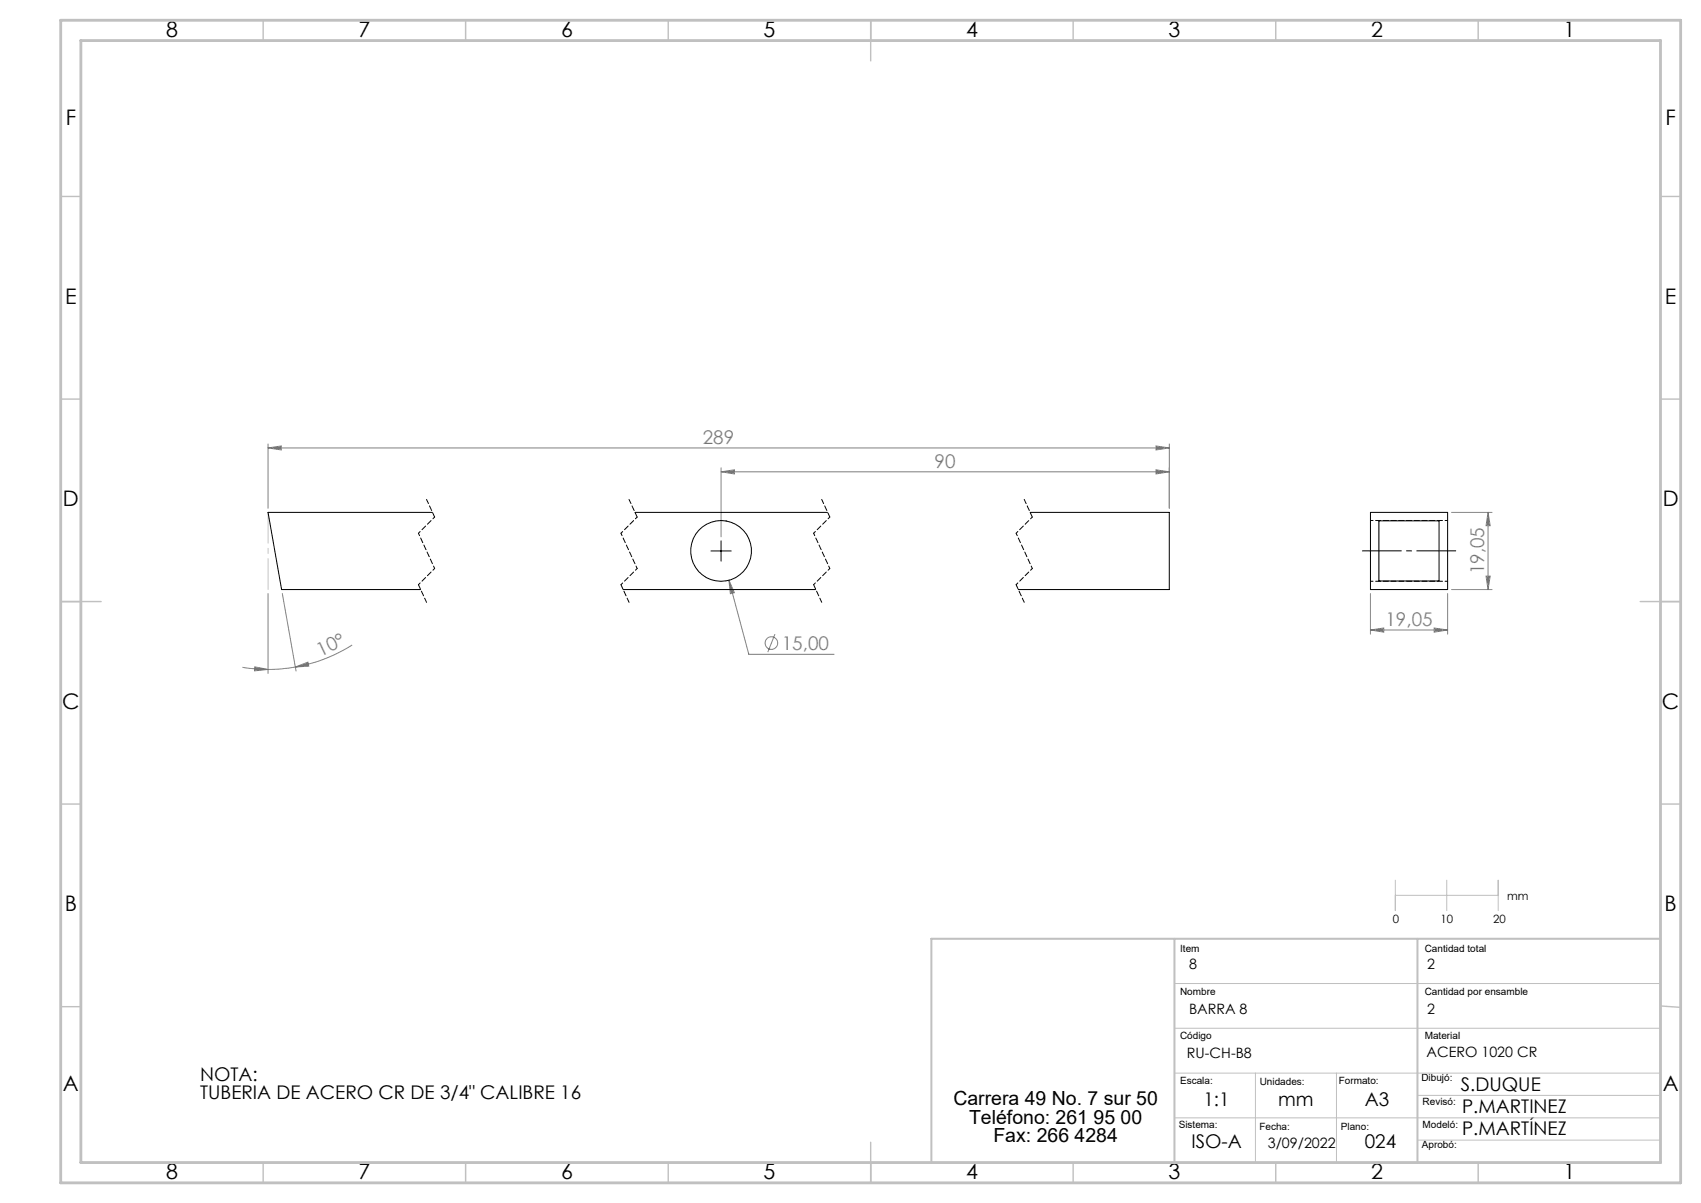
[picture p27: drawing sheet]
<svg xmlns="http://www.w3.org/2000/svg" width="420mm" height="297mm" viewBox="0 0 420 297" stroke-linecap="round" stroke-linejoin="round" font-family="sans-serif">
<defs><g id="words">
<g font-size="5.3">
<text x="41" y="9">8</text>
<text x="88.5" y="9">7</text>
<text x="138.5" y="9">6</text>
<text x="188.5" y="9">5</text>
<text x="238.5" y="9">4</text>
<text x="288.5" y="9">3</text>
<text x="338.5" y="9">2</text>
<text x="386" y="9">1</text>
<text x="16.2" y="30.8">F</text>
<text x="411.2" y="30.8">F</text>
<text x="16.1" y="75">E</text>
<text x="411.1" y="75">E</text>
<text x="15.5" y="125">D</text>
<text x="410.5" y="125">D</text>
<text x="15.4" y="175">C</text>
<text x="410.4" y="175">C</text>
<text x="16" y="225">B</text>
<text x="411" y="225">B</text>
<text x="15.5" y="269.3">A</text>
<text x="410.5" y="269.3">A</text>
<text x="41" y="291">8</text>
<text x="88.5" y="291">7</text>
<text x="138.5" y="291">6</text>
<text x="188.5" y="291">5</text>
<text x="238.5" y="291">4</text>
<text x="288.5" y="291">3</text>
<text x="338.5" y="291">2</text>
<text x="386" y="291">1</text>
</g>
<g font-size="4.8">
<text x="235.4" y="272.9">Carrera 49 No. 7 sur 50</text>
<text x="239.3" y="277.4">Teléfono: 261 95 00</text>
<text x="245.3" y="281.9">Fax: 266 4284</text>
</g>
<g font-size="4.7" fill="#808080">
<text x="173.5" y="109.6">289</text>
<text x="230.8" y="115.5">90</text>
<text x="366.4" y="141.8" transform="rotate(-90 366.4 141.8)">19,05</text>
<text x="342.1" y="154.5">19,05</text>
<text x="193.1" y="160.5">15,00</text>
<text x="79.2" y="162.1" transform="rotate(-25 79.2 162.1)">10°</text>
</g>
<g font-size="4.7">
<text x="49.4" y="266.9">NOTA:</text>
<text x="360.7" y="269.2">S.DUQUE</text>
<text x="49.4" y="271.4">TUBERIA DE ACERO CR DE 3/4&quot; CALIBRE 16</text>
<text x="297.2" y="272.9">1:1</text>
<text x="315.6" y="272.9">mm</text>
<text x="337" y="272.9">A3</text>
<text x="361" y="274.8">P.MARTINEZ</text>
<text x="361" y="280.2">P.MARTÍNEZ</text>
<text x="294.2" y="283.5">ISO-A</text>
<text x="337" y="283.5">024</text>
</g>
<g font-size="3.5">
<text x="293.6" y="239.2">8</text>
<text x="352.4" y="239.2">2</text>
<text x="293.6" y="250.2">BARRA 8</text>
<text x="352.4" y="250.2">2</text>
<text x="293.1" y="261.2">RU-CH-B8</text>
<text x="352.2" y="261.1">ACERO 1020 CR</text>
<text x="313" y="283.5">3/09/2022</text>
</g>
<g font-size="2.8">
<text x="343.9" y="227.8">0</text>
<text x="355.7" y="227.8">10</text>
<text x="368.7" y="227.8">20</text>
<text x="372.2" y="222.3">mm</text>
</g>
<g font-size="2.5">
<text x="291.4" y="235.1">Item</text>
<text x="351.8" y="235.1">Cantidad total</text>
<text x="291.4" y="245.5">Nombre</text>
<text x="351.8" y="245.5">Cantidad por ensamble</text>
<text x="291.4" y="256.5">Código</text>
<text x="351.8" y="256.5">Material</text>
<text x="291.4" y="267.7">Escala:</text>
<text x="311" y="267.8">Unidades:</text>
<text x="330.6" y="267.7">Formato:</text>
<text x="351" y="267">Dibujó:</text>
<text x="351.3" y="272.9">Revisó:</text>
<text x="291" y="278.4">Sistema:</text>
<text x="311" y="279">Fecha:</text>
<text x="331.1" y="279">Plano:</text>
<text x="351.3" y="278.4">Modeló:</text>
<text x="351.1" y="283.5">Aprobó:</text>
</g>
</g></defs>
<g fill="none" stroke="#808080" stroke-width=".25">
<path d="M66.2 110.6l3.3-.5v1zM66.2 109.6v15.9M66.2 110.6h222.5M178 116.5l3.3-.5v1zM178 115.5v17M178 116.5h110.7M285.4 110.1l3.3 .5-3.3 .5zM285.4 116l3.3 .5-3.3 .5zM288.7 109.6v15.9M358.4 126.5h10M367.4 126.5l.5 3.3h-1zM367.4 126.5v19.1"/>
<path d="M66.2 146.5v19.8M69.7 146.5l3.4 19.2M87 159.2a38.8 38.8 0 0 1-14.1 5.5M180 143.3l1.3 3-1 .3zM180 143.3l4.9 18.2h21.1M191.3 156.6l-1.7 4.4M338.4 155.5l3.3-.5v1.1zM338.4 146.5v10.1M338.4 155.5h19M354.1 155l3.3 .5-3.3 .6zM357.4 146.5v10.1M358.4 145.6h10"/>
<path d="M366.9 142.2h1l-.5 3.4zM59.9 164.7l3.9 .5 2.4 .1M62.9 164.6l3.3 .7-3.3 .3zM72.9 164.7l3.1-1.2 .2 1zM72.9 164.7l-3.3 .4-3.4 .2"/>
<circle cx="190.5" cy="158.8" r="1.55"/>
</g>
<path d="M336.4 136h23" fill="none" stroke="#000" stroke-width=".25" stroke-dasharray="15.2 1.3 1.3 1.3" stroke-dashoffset="5.6"/>
<path d="M175.5 136h5.1M178 133.5v5" fill="none" stroke="#000" stroke-width=".25"/>
<path d="M105.3 123.3l2 4.4M155.3 123.3l2 4.4M202.9 123.3l2 4.4M252.9 123.3l2 4.4M103.3 144.4l2 4.3M153.3 144.4l2 4.3M200.9 144.4l2 4.3M250.9 144.4l2 4.3" fill="none" stroke="#000" stroke-width=".25" stroke-dasharray="1.3 .6" stroke-dashoffset=".1"/>
<path d="M107.3 127.7l-4 4M157.3 127.7l-4 4M204.9 127.7l-4 4M254.9 127.7l-4 4M107.3 140.4l-4 4M157.3 140.4l-4 4M204.9 140.4l-4 4M254.9 140.4l-4 4" fill="none" stroke="#000" stroke-width=".25" stroke-dasharray="1.3 .6" stroke-dashoffset=".7"/>
<path d="M103.3 131.7l4 8.6M153.3 131.7l4 8.6M200.9 131.7l4 8.6M250.9 131.7l4 8.6" fill="none" stroke="#000" stroke-width=".25" stroke-dasharray="1.3 .6" stroke-dashoffset=".6"/>
<path d="M344.5 217.3v7.5M357.2 217.3v7.5M369.9 217.3v7.5M344.5 221h25.4M290 242.8h120M290 253.9h120M290 264.9h120M290 276h120M310 264.9v22.1M330 264.9v22.1M350 270.4h60M350 281.5h60" fill="none" stroke="#c0c0c0" stroke-width=".25"/>
<g fill="none" stroke="#c0c0c0" stroke-width=".35">
<path d="M65 5v5M115 5v5M165 5v5M215 5v10M265 5v5M315 5v5M365 5v5M15 48.5h5M410 48.5h5M15 98.5h5M410 98.5h5M15 148.5h10"/>
<path d="M405 148.5h10M15 198.5h5M410 198.5h5M15 248.5h5M410 248.4l5 .3M65 287v5M115 287v5M165 287v5M215 282v10M265 287v5M315 287v5M365 287v5"/>
</g>
<path d="M290 231.8v55.2M350 231.8v55.2M410 231.8h-180v55.2" fill="none" stroke="#c0c0c0" stroke-width=".5"/>
<path d="M15 5h400v287h-400zM20 10h390v277h-390z" fill="none" stroke="#c0c0c0" stroke-width=".7"/>
<path d="M66.2 126.5v19" fill="none" stroke="#c0c0c0" stroke-width=".25" stroke-dasharray="15.2 1.3 1.3 1.3" stroke-dashoffset="7.6"/>
<g fill="#808080">
<path d="M180 143.3l.3 3.3 1-.3zM66.2 110.6l3.3-.5v1zM285.4 110.1l3.3 .5-3.3 .5z"/>
<path d="M338.4 155.5l3.3-.5v1.1zM354.1 155l3.3 .5-3.3 .6z"/>
<path d="M178 116.5l3.3-.5v1zM285.4 116l3.3 .5-3.3 .5z"/>
<path d="M62.9 164.6l3.3 .7-3.3 .3zM72.9 164.7l3.1-1.2 .2 1z"/>
<path d="M366.9 142.2h1l-.5 3.4zM367.4 126.5l.5 3.3h-1z"/>
</g>
<g fill="none" stroke="#000" stroke-width=".25">
<path d="M106.8 126.5h-40.6l3.3 19.1h34.4M156.8 126.5h47.5M254.4 126.5h34.3v19.1h-37.3M338.4 126.5h19v19.1h-19zM340.5 128.6h14.8v14.8h-14.8zM153.8 145.6h47.6"/>
<circle cx="178" cy="136" r="7.5"/>
</g>
<path d="M357.4 128.5h-19M338.4 143.5h19" fill="none" stroke="#000" stroke-width=".25" stroke-dasharray="1.3 .6" stroke-dashoffset=".6"/>
<use href="#words"/>
</svg>
